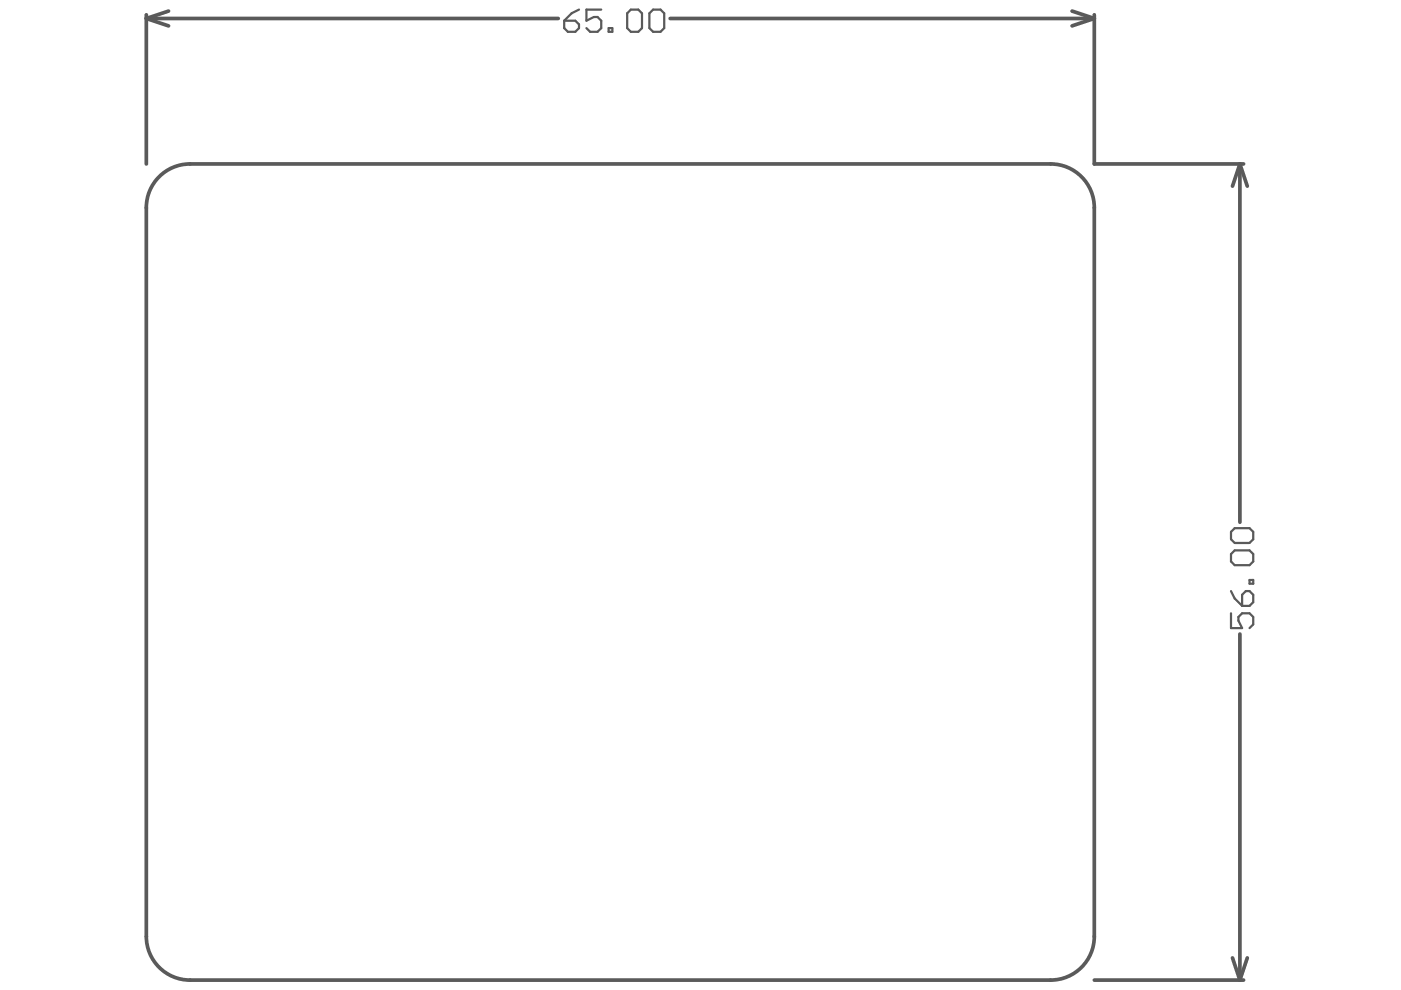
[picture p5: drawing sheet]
<svg xmlns="http://www.w3.org/2000/svg" width="297mm" height="210mm" viewBox="0 0 297 210" stroke-linecap="round" stroke-linejoin="round" font-family="sans-serif">
<g fill="none" stroke="#5a5a5a" stroke-width=".79">
<path d="M31 3.9l4.7 1.6M31 3.1v31.7M31 3.9h87.4M35.7 2.3l-4.7 1.6M142.1 3.9h89.9M227.3 2.3l4.7 1.6M232 3.1v31.7h31.7M232 3.9l-4.7 1.6M33.4 37.9a9.3 9.3 0 0 1 6.9-3.1h182.4a9.3 9.3 0 0 1 9.3 9.2v154.5a9.3 9.3 0 0 1-9.3 9.3h-182.4a9.3 9.3 0 0 1-9.3-9.3v-154.5a9.2 9.2 0 0 1 2.4-6.1zM262.9 34.8l1.6 4.7M262.9 34.8l-1.6 4.7M262.9 34.8v75.9"/>
<path d="M262.9 134.4v73.4M232 207.8h31.7M261.3 203.1l1.6 4.7M264.5 203.1l-1.6 4.7"/>
</g>
<path d="M119.6 4.4h2.4l.8 .8v.8l-.8 .7h-1.6l-.8-.7zM122.8 2l-1.6 .8-1.6 1.6M127.5 2h-3.2v2.4l1.6-.8h.8l.8 .8v1.6l-.8 .7h-1.6l-.8-.7M129 6h.8v.7h-.8zM133 2.8l.8-.8h1.5l.8 .8v3.2l-.8 .7h-1.5l-.8-.7zM137.7 2.8l.8-.8h1.5l.8 .8v3.2l-.8 .7h-1.5l-.8-.7zM261 112.8l.8-.8h3.1l.8 .8v1.5l-.8 .8h-3.1l-.8-.8zM261 117.5l.8-.8h3.1l.8 .8v1.5l-.8 .8h-3.1l-.8-.8zM261 130v3.2h2.4l-.8-1.6v-.8l.8-.8h1.5l.8 .8v1.6l-.8 .8M261 125.3l.8 1.6 1.6 1.6M263.4 126.1l.7-.8h.8l.8 .8v1.6l-.8 .8h-1.5zM264.9 123h.8v.8h-.8z" fill="none" stroke="#5a5a5a" stroke-width=".47"/>
</svg>
